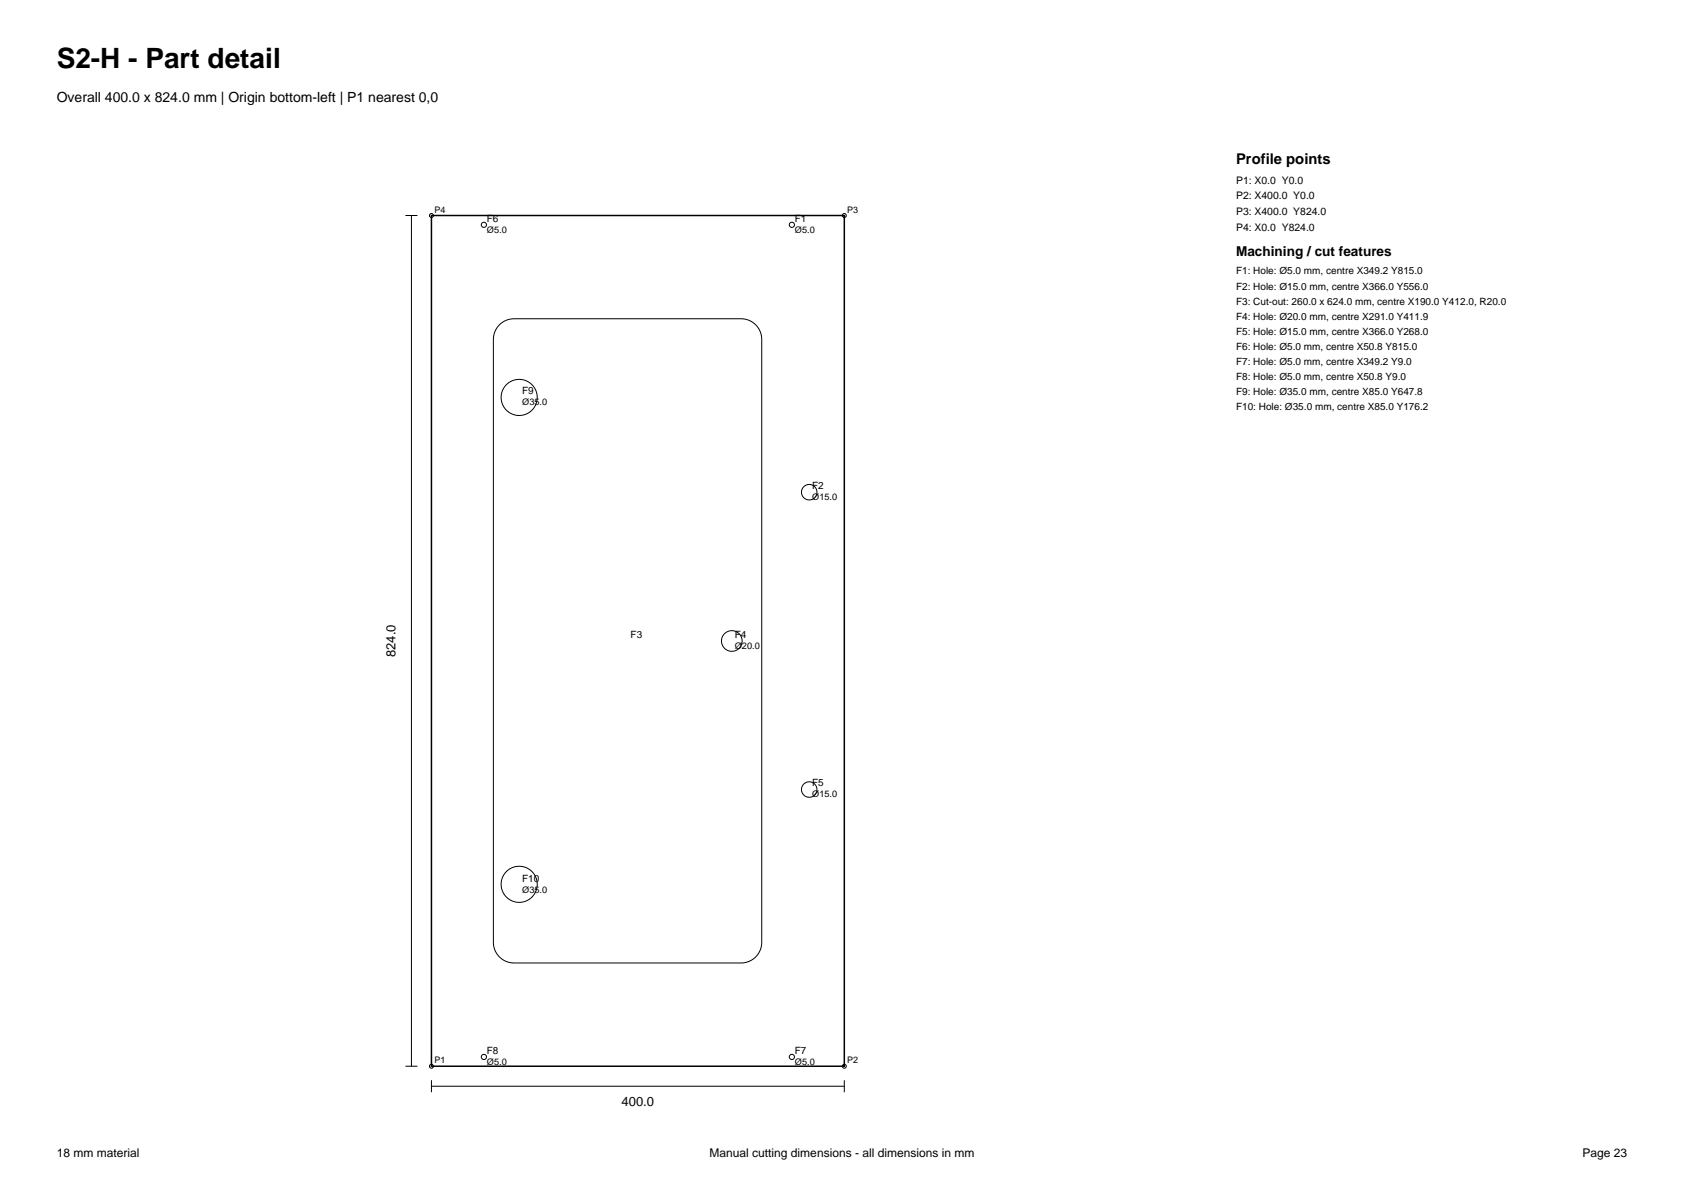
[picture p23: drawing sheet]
<svg xmlns="http://www.w3.org/2000/svg" width="297mm" height="210mm" viewBox="0 0 297 210" stroke-linecap="round" stroke-linejoin="round" font-family="sans-serif">
<defs><g id="words">
<text font-size="4.9" x="10" y="12">S2-H - Part detail</text>
<text font-size="2.6" x="218" y="29">Profile points</text>
<text font-size="2.5" x="10" y="18">Overall 400.0 x 824.0 mm | Origin bottom-left | P1 nearest 0,0</text>
<text font-size="2.4" x="218" y="45.2">Machining / cut features</text>
<g font-size="2.3">
<text x="69.7" y="115.9" transform="rotate(-90 69.7 115.9)">824.0</text>
<text x="109.6" y="195.1">400.0</text>
</g>
<g font-size="2.1">
<text x="10" y="204">18 mm material</text>
<text x="125.2" y="204">Manual cutting dimensions - all dimensions in mm</text>
<text x="279.1" y="204">Page 23</text>
</g>
<g font-size="1.8">
<text x="218" y="32.4">P1: X0.0 Y0.0</text>
<text x="218" y="35.1">P2: X400.0 Y0.0</text>
<text x="85.9" y="39.1">F6</text>
<text x="140.2" y="39.1">F1</text>
<text x="218" y="37.9">P3: X400.0 Y824.0</text>
<text x="218" y="40.7">P4: X0.0 Y824.0</text>
<text x="218" y="48.4">F1: Hole: Ø5.0 mm, centre X349.2 Y815.0</text>
<text x="218" y="51.1">F2: Hole: Ø15.0 mm, centre X366.0 Y556.0</text>
<text x="218" y="53.7">F3: Cut-out: 260.0 x 624.0 mm, centre X190.0 Y412.0, R20.0</text>
<text x="218" y="56.3">F4: Hole: Ø20.0 mm, centre X291.0 Y411.9</text>
<text x="218" y="59">F5: Hole: Ø15.0 mm, centre X366.0 Y268.0</text>
<text x="218" y="61.6">F6: Hole: Ø5.0 mm, centre X50.8 Y815.0</text>
<text x="218" y="64.3">F7: Hole: Ø5.0 mm, centre X349.2 Y9.0</text>
<text x="92.1" y="69.4">F9</text>
<text x="218" y="66.9">F8: Hole: Ø5.0 mm, centre X50.8 Y9.0</text>
<text x="218" y="69.6">F9: Hole: Ø35.0 mm, centre X85.0 Y647.8</text>
<text x="218" y="72.3">F10: Hole: Ø35.0 mm, centre X85.0 Y176.2</text>
<text x="143.2" y="86.2">F2</text>
<text x="111.2" y="112.5">F3</text>
<text x="129.6" y="112.4">F4</text>
<text x="143.2" y="138.6">F5</text>
<text x="92.1" y="155.5">F10</text>
<text x="85.9" y="185.8">F8</text>
<text x="140.2" y="185.8">F7</text>
</g>
<g font-size="1.6">
<text x="76.6" y="37.5">P4</text>
<text x="85.9" y="41">Ø5.0</text>
<text x="140.2" y="41">Ø5.0</text>
<text x="149.4" y="37.5">P3</text>
<text x="92.1" y="71.3">Ø35.0</text>
<text x="143.2" y="88.1">Ø15.0</text>
<text x="129.6" y="114.4">Ø20.0</text>
<text x="143.2" y="140.6">Ø15.0</text>
<text x="92.1" y="157.5">Ø35.0</text>
<text x="76.6" y="187.5">P1</text>
<text x="85.9" y="187.8">Ø5.0</text>
<text x="140.2" y="187.8">Ø5.0</text>
<text x="149.4" y="187.5">P2</text>
</g>
</g></defs>
<path d="M76.1 38h72.8v150h-72.8z" fill="none" stroke="#000" stroke-width=".26"/>
<g fill="none" stroke="#000" stroke-width=".18">
<path d="M71.5 38h2.1M72.6 38v150M88.2 57.2a3.6 3.6 0 0 1 2.5-1h40a3.6 3.6 0 0 1 3.6 3.6v106.3a3.6 3.6 0 0 1-3.6 3.7h-40a3.6 3.6 0 0 1-3.7-3.6v-106.4a3.6 3.6 0 0 1 1.2-2.6zM71.5 188h2.1M76.1 191.5h72.8M76.1 190.5v2.1M148.9 190.5v2.1"/>
<circle cx="76.1" cy="38" r=".35"/>
<circle cx="85.3" cy="39.6" r=".46"/>
<circle cx="139.7" cy="39.6" r=".46"/>
<circle cx="148.9" cy="38" r=".35"/>
<circle cx="91.6" cy="70.1" r="3.2"/>
<circle cx="142.7" cy="86.8" r="1.37"/>
<circle cx="129.1" cy="113" r="1.82"/>
<circle cx="142.7" cy="139.2" r="1.37"/>
<circle cx="91.6" cy="155.9" r="3.2"/>
<circle cx="76.1" cy="188" r=".35"/>
<circle cx="85.3" cy="186.4" r=".46"/>
<circle cx="139.7" cy="186.4" r=".46"/>
<circle cx="148.9" cy="188" r=".35"/>
</g>
<use href="#words"/>
</svg>
